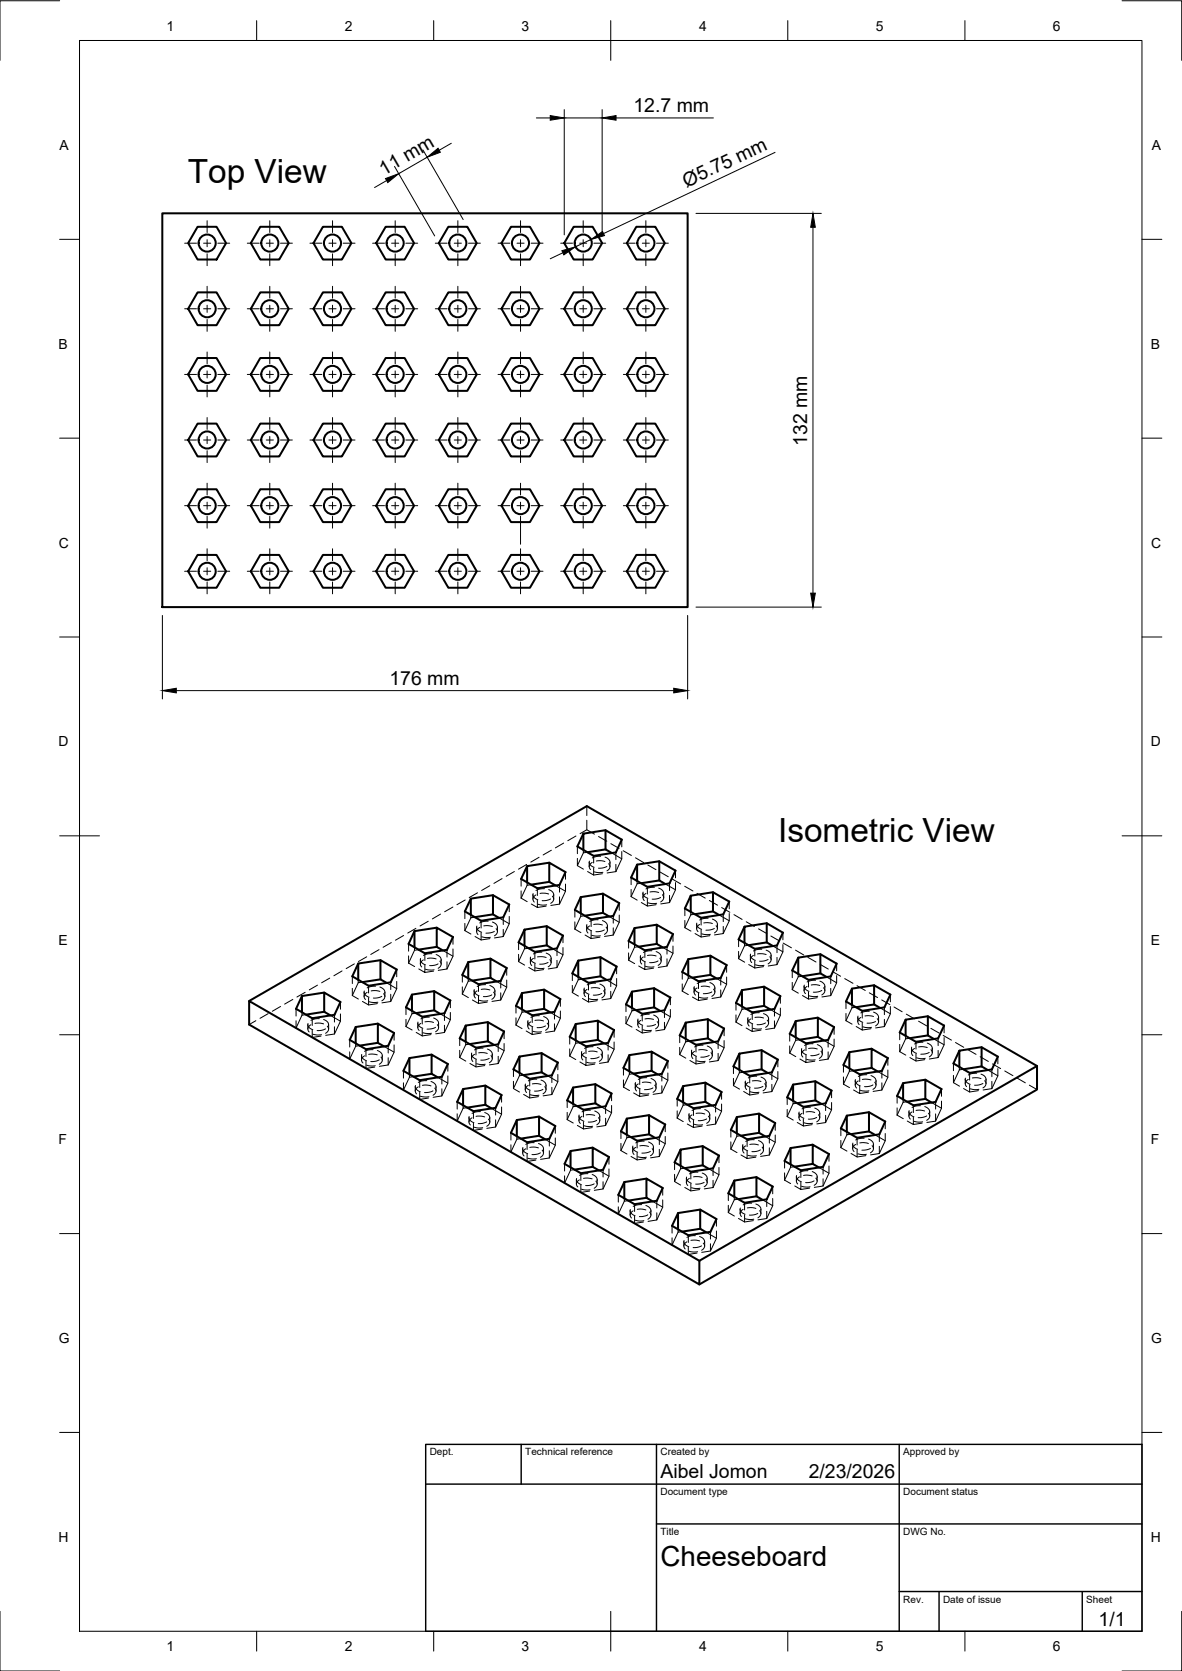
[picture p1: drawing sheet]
<svg xmlns="http://www.w3.org/2000/svg" width="297mm" height="420mm" viewBox="0 0 297 420" stroke-linecap="round" stroke-linejoin="round" font-family="sans-serif">
<defs><g id="words">
<g font-size="8.4">
<text x="47.2" y="46">Top View</text>
<text x="195.5" y="211.6">Isometric View</text>
</g>
<text font-size="7" x="166" y="393.7">Cheeseboard</text>
<g font-size="4.9">
<text x="159.2" y="28.2">12.7 mm</text>
<text x="96.5" y="44.2" transform="rotate(-30 96.5 44.2)">11 mm</text>
<text x="172.5" y="47.2" transform="rotate(-25 172.5 47.2)">Ø5.75 mm</text>
<text x="202.8" y="112.1" transform="rotate(-90 202.8 112.1)">132 mm</text>
<text x="97.9" y="172.2">176 mm</text>
<text x="166" y="371.7">Aibel Jomon</text>
<text x="203.2" y="371.7">2/23/2026</text>
<text x="276.1" y="408.8">1/1</text>
</g>
<g font-size="3.5">
<text x="41.9" y="7.7">1</text>
<text x="86.6" y="7.7">2</text>
<text x="131.1" y="7.7">3</text>
<text x="175.7" y="7.7">4</text>
<text x="220.1" y="7.7">5</text>
<text x="264.6" y="7.7">6</text>
<text x="15" y="37.7">A</text>
<text x="289.5" y="37.7">A</text>
<text x="14.7" y="87.7">B</text>
<text x="289.2" y="87.7">B</text>
<text x="14.8" y="137.7">C</text>
<text x="289.3" y="137.7">C</text>
<text x="14.7" y="187.7">D</text>
<text x="289.2" y="187.7">D</text>
<text x="14.7" y="237.7">E</text>
<text x="289.2" y="237.7">E</text>
<text x="14.7" y="287.7">F</text>
<text x="289.2" y="287.7">F</text>
<text x="14.8" y="337.7">G</text>
<text x="289.3" y="337.7">G</text>
<text x="14.7" y="387.7">H</text>
<text x="289.2" y="387.7">H</text>
<text x="41.9" y="415.2">1</text>
<text x="86.6" y="415.2">2</text>
<text x="131.1" y="415.2">3</text>
<text x="175.7" y="415.2">4</text>
<text x="220.1" y="415.2">5</text>
<text x="264.6" y="415.2">6</text>
</g>
<g font-size="2.5">
<text x="108" y="366">Dept.</text>
<text x="132" y="366">Technical reference</text>
<text x="166" y="366">Created by</text>
<text x="227" y="366">Approved by</text>
<text x="166" y="376">Document type</text>
<text x="227" y="376">Document status</text>
<text x="166" y="386">Title</text>
<text x="227" y="386">DWG No.</text>
<text x="227" y="403">Rev.</text>
<text x="237" y="403">Date of issue</text>
<text x="273" y="403">Sheet</text>
</g>
</g></defs>
<!-- layer: Hidden -->
<g fill="none" stroke="#000" stroke-width=".25">
<path d="M129.3 219.1l-2.1 1.2M132.4 217.4l-2.1 1.1M135.5 215.6l-2.1 1.2M138.6 213.8l-2.1 1.2M141.6 212l-2 1.2M142.1 219.3v1.8M144.7 210.2l-2 1.2M145.1 212.8v1.9M145.1 217.7l1.5 .8M146.6 213.7v.7l1-.1M146.6 214.4l-1.5 3.3v-1.9M147.5 206.2v2.4l1.9 1.1"/>
<path d="M147.5 202.7v2.4M147.5 208.6l-1.7 1M148.1 216.8v1.1M148.1 216.5a1.4 1.4 0 0 0 1.2 1.6M148.8 216.9a1.09 1.09 0 0 0-.4 1.8M149.2 218.2v1.8l-1.5-.9M149.2 215.2v1.8M149.4 219.2l1 .2 1.1-.1M149.9 216.5l1.3-.1 .8 .2M150.4 210.3l2.1 1.2M151 215.3h-.9l-1.3 .4M151.4 219.7l-2.2 .3"/>
<path d="M152 215.5a1.38 1.38 0 0 1 1.2 1.6M152.5 217.9l-1 .3-1.1 .1M153 217.2a1.06 1.06 0 0 1-.5 1.8M153.3 216.8v1.1M153.5 212.1l2.1 1.2M153.8 214.5l2.5 1.4M154.8 214.3v1.9M154.8 217.3v1.9M154.8 219.2l-2.2 .3M156.3 214.1v1.8l-1.5 3.3M156.3 211.1v1.8M156.6 213.9l2.1 1.2"/>
<path d="M159.7 215.7l2.1 1.2M162.8 217.5l2 1.2M165.9 219.3l2 1.2M169.8 218.9v1.8M95.2 238.8l-2 1.2M98.3 237l-2 1.2M101.4 235.2l-2 1.2M102.7 237.3v1.9M104.2 238.2v.8l1-.2M104.2 239l-1.5 3.2M104.5 233.4l-2 1.2M106.8 239.7v1.8"/>
<path d="M107.6 231.6l-2 1.2M108.5 239.8l-1.3 .1-.8 .3M110.7 229.8l-2.1 1.3M111.3 239l2.5 1.4M112.3 238.8v1.8M113.8 228.1l-2.1 1.2M113.8 238.6v1.8l-1.5 3.2M113.8 235.6v1.8M116.8 234l1.5 .9M116.8 229.2v1.8M116.8 232.2v1.8M116.9 226.3l-2.1 1.2"/>
<path d="M118.3 230v.8l1-.2M118.3 230.8l-1.5 3.2M119.8 233.1v1.2M119.8 232.9a1.38 1.38 0 0 0 1.2 1.5M120 224.5l-2.1 1.2M120.5 233.2a1.07 1.07 0 0 0-.4 1.8M120.9 234.5v1.8l-1.5-.8M120.9 231.5v1.8M121.1 235.5l1 .3 1.1-.1M121.6 232.8l.8-.1 1.3 .3M122.7 231.6l-1.4 .2-.8 .3M123.1 222.7l-2.1 1.2"/>
<path d="M123.1 236l-2.2 .3M123.7 231.8a1.4 1.4 0 0 1 1.3 1.6M124.2 234.2l-.9 .3-1.2 .1M124.7 233.5a1.06 1.06 0 0 1-.5 1.8M125 233.1v1.2M125.5 230.8l2.5 1.5M126.2 220.9l-2.1 1.2M126.5 233.7v1.8l-2.2 .3M126.5 230.7v1.8M128 230.4v1.9l-1.5 3.2M128 227.4v1.9M130.3 237v1.8"/>
<path d="M130.3 240v1.8M131 225.8l1.5 .9M131 221v1.8M131 224v1.8M131.8 237.8v.8l1-.2M131.8 238.6l-1.5 3.2M132.5 221.9v.7l1-.2M132.5 222.6l-1.5 3.2M133.9 225v1.1M134 224.7a1.4 1.4 0 0 0 1.2 1.6M134.4 239.3v1.8M134.7 225a1.09 1.09 0 0 0-.4 1.8"/>
<path d="M135 226.4v1.8l-1.5-.9M135 223.4v1.8M135.2 227.4l1 .2 1.2-.1M135.7 224.6h1.4l.8 .2M136.2 239.4l-1.4 .1-.8 .4M136.8 223.5l-1.3 .1-.8 .3M137.2 239.6a1.33 1.33 0 0 1 1.3 1.6M137.2 227.8l-2.2 .4M137.9 223.7a1.37 1.37 0 0 1 1.2 1.5M138.4 226l-1 .4-1.2 .1M138.8 225.3a1.06 1.06 0 0 1-.4 1.8M139 238.6l2.5 1.5"/>
<path d="M139.1 225v1.1M139.6 222.7l2.5 1.4M140 238.5v1.8M140.6 225.5v1.8l-2.2 .4M140.6 222.5v1.8M141.5 238.3v1.8l-1.5 3.2M141.5 235.2v1.8M142.1 222.3v1.8l-1.5 3.2M144.5 233.6l1.5 .9M144.5 228.8v1.8M144.5 231.8v1.8M145.9 229.7v.7l1.1-.1"/>
<path d="M145.9 230.4l-1.4 3.2M147.4 232.8v1.1M147.5 232.5a1.36 1.36 0 0 0 1.2 1.5M148.2 232.8a1.07 1.07 0 0 0-.4 1.8M148.5 234.2v1.8l-1.5-.9M148.5 231.2v1.8M148.7 235.2l1.1 .2 1.1-.1M149.2 232.5l1.4-.1 .8 .2M150.3 231.3h-.9l-1.2 .4M150.7 235.6l-2.2 .4M151.4 231.5a1.33 1.33 0 0 1 1.2 1.5M151.9 233.8l-1 .4-1.1 .1"/>
<path d="M152.3 233.2a1.06 1.06 0 0 1-.4 1.8M152.7 232.8v1.1M153.1 230.4l2.5 1.5M154.1 233.3v1.8l-2.2 .4M154.1 230.3v1.8M155.6 230.1v1.8l-1.5 3.2M155.6 227.1v1.8M158 236.6v1.8M158 239.6v1.8M158.6 225.4l1.5 .9M158.6 220.6v1.8M158.6 223.6v1.8"/>
<path d="M159.4 237.4v.8l1.1-.2M159.4 238.2l-1.4 3.2M160.1 221.5v.7l1-.1M160.1 222.2l-1.5 3.2M161.6 224.6v1.1M161.6 224.3a1.39 1.39 0 0 0 1.2 1.6M162.1 239v1.8M162.3 224.6a1.09 1.09 0 0 0-.4 1.8M162.7 226v1.8l-1.5-.9M162.7 223v1.8M162.8 227l1.1 .2 1.1-.1M163.3 224.3l1.4-.1 .8 .2"/>
<path d="M163.8 239.1l-1.3 .1-.8 .3M164.5 223.1l-1.4 .1-.8 .3M164.9 239.3a1.33 1.33 0 0 1 1.2 1.5M164.9 227.5l-2.2 .3M165.5 223.3a1.37 1.37 0 0 1 1.3 1.6M166 225.7l-1 .3-1.1 .1M166.5 225a1.06 1.06 0 0 1-.5 1.8M166.6 238.3l2.5 1.4M166.8 224.6v1.1M167.2 222.3l2.6 1.4M167.6 238.1v1.8M168.3 225.1v1.8l-2.2 .4"/>
<path d="M168.3 222.1v1.8M169 221l2 1.3M169.1 237.9v1.8l-1.5 3.2M169.1 234.9v1.8M169.8 221.9v1.8l-1.5 3.2M172.1 222.8l2 1.2M172.1 233.3l1.5 .8M172.1 228.4v1.9M172.1 231.4v1.9M173.6 229.3v.7l1-.1M173.6 230l-1.5 3.3M175.1 232.4v1.1"/>
<path d="M175.1 232.1a1.42 1.42 0 0 0 1.2 1.6M175.2 224.6l2 1.2M175.8 232.5a1.05 1.05 0 0 0-.4 1.7M176.2 233.8v1.8l-1.5-.9M176.2 230.8v1.8M176.3 234.8l1.1 .2 1.1-.1M176.8 232.1l.9-.1 1.3 .2M177.9 230.9l-1.3 .1-.8 .3M178.3 226.4l2 1.2M178.4 235.3l-2.2 .3M179 231.1a1.33 1.33 0 0 1 1.2 1.6M179.5 233.4l-1 .4-1.1 .1"/>
<path d="M180 232.8a1.09 1.09 0 0 1-.5 1.8M180.3 232.4v1.1M180.7 230.1l2.6 1.4M181.4 228.2l2 1.2M181.8 232.9v1.8l-2.2 .4M181.8 229.9v1.8M183.3 229.7v1.8l-1.5 3.2M183.3 226.7v1.8M184.4 230l2.1 1.2M185.6 236.2v1.8M185.6 239.2v1.8M187.1 237.1v.7l1-.1"/>
<path d="M187.1 237.8l-1.5 3.2M187.5 231.8l2.1 1.2M188.6 239.9a1.39 1.39 0 0 0 1.2 1.6M189.7 238.6v1.8M190.4 239.9l1.3-.1 .8 .2M190.6 233.6l2.1 1.1M191.5 238.7l-1.4 .1-.8 .3M192.5 238.9a1.33 1.33 0 0 1 1.2 1.6M193.7 235.4l2.1 1.1M194.2 237.9l2.5 1.4M195.3 237.7v1.8M196.7 237.5v1.8l-1.4 3.2"/>
<path d="M196.7 234.5v1.8M196.8 237.1l2.1 1.2M199.9 238.9l2.1 1.2M64.3 256.6l-1.7 1M67.4 254.9l-2.1 1.2M70.5 253.1l-2.1 1.2M73.6 251.3l-2.1 1.2M74.4 253.7v1.8M75.9 254.5v.8l1-.2M75.9 255.3l-1.5 3.2v-1.8M76.7 249.5l-2.1 1.2M77.4 257.6v1.1"/>
<path d="M77.4 257.3a1.39 1.39 0 0 0 1.2 1.6M78.1 257.7a1.07 1.07 0 0 0-.4 1.8M78.5 256v1.9M78.5 259v1.9l2.2-.4M79.1 257.3h1.4l.8 .2M79.8 247.7l-2.1 1.2M80.2 256.1l-.9 .1-1.2 .4M81.3 256.3a1.33 1.33 0 0 1 1.2 1.6M81.8 258.7l-1 .4h-1.1M82.3 258a1.08 1.08 0 0 1-.5 1.8M82.6 257.6v1.1M82.9 245.9l-2.1 1.2"/>
<path d="M83 255.3l2.6 1.5M84.1 258.2v1.8l-2.2 .3M84.1 255.2v1.8M85.6 255v1.8l-1.5 3.2M85.6 251.9v1.9M86 244.1l-2.1 1.2M88.5 250.3l1.6 .9M88.5 245.5v1.8M88.5 248.5v1.8M89 242.4l-2 1.1M90 246.4v.7l1-.1M90 247.1l-1.5 3.2"/>
<path d="M91.5 249.5v1.1M91.5 249.2a1.39 1.39 0 0 0 1.3 1.5M92.2 240.6l-2.1 1.2M92.3 249.5a1.07 1.07 0 0 0-.5 1.8M92.6 250.9v1.8l-1.5-.9M92.6 247.9v1.8M92.8 251.9l1 .2 1.2-.1M93.3 249.2l1.3-.1 .9 .2M94.4 248l-1.4 .1-.7 .3M94.8 252.3l-2.2 .4M95.5 248.2a1.33 1.33 0 0 1 1.2 1.5M95.9 250.5l-.9 .4-1.2 .1"/>
<path d="M96.4 249.9a1.08 1.08 0 0 1-.5 1.8M96.7 249.5v1.1M97.2 247.1l2.5 1.5M98.2 250v1.8l-2.2 .4M98.2 247v1.8M99 259.7v1.9M99.7 246.8v1.8l-1.5 3.2M99.7 243.8v1.8M102 258.1l1.6 .9M102 253.3v1.8M102 256.3v1.8M102.7 242.2l1.5 .8"/>
<path d="M102.7 240.3v1.9M103.5 254.2v.7l1-.2M103.5 254.9l-1.5 3.2M105 257.3v1.1M105.1 257a1.42 1.42 0 0 0 1.2 1.6M105.6 241.3v1.1M105.7 241a1.43 1.43 0 0 0 1.2 1.6M105.7 257.3a1.05 1.05 0 0 0-.4 1.8M106.1 258.7v1.8l-1.5-.9M106.1 255.7v1.8M106.3 259.7l1 .2 1.1-.1M106.4 241.4a1.05 1.05 0 0 0-.4 1.7"/>
<path d="M106.8 242.7v1.8l-1.6-.9M106.8 256.9h.9l1.2 .2M106.9 243.7l1 .2 1.2-.1M107.4 241l.9-.1 1.3 .2M107.9 255.8l-1.4 .1-.7 .3M109 256a1.33 1.33 0 0 1 1.2 1.5M109 244.2l-2.2 .3M109.5 258.3l-1 .4-1.2 .1M109.6 240a1.33 1.33 0 0 1 1.2 1.6M109.9 257.6a1.08 1.08 0 0 1-.4 1.8M110.1 242.4l-1 .3-1.1 .1M110.2 257.3v1.1"/>
<path d="M110.5 241.7a1.06 1.06 0 0 1-.4 1.8M110.7 255l2.5 1.4M110.9 241.3v1.1M111.7 257.8v1.8l-2.2 .3M111.7 254.8v1.8M112.3 241.8v1.8l-2.2 .4M113.2 254.6v1.8l-1.5 3.2M113.2 251.6v1.8M116.2 250l1.5 .8M116.2 245.1v1.9M116.2 248.1v1.9M117.7 246v.7l1-.1"/>
<path d="M117.7 246.7l-1.5 3.3M119.1 249.1v1.1M119.2 248.8a1.39 1.39 0 0 0 1.2 1.6M119.9 249.2a1.07 1.07 0 0 0-.4 1.8M120.2 250.5v1.8l-1.5-.9M120.2 247.5v1.8M120.4 251.5l1.1 .2 1.1-.1M120.9 248.8l.9-.1 1.3 .2M122 247.6l-1.3 .1-.8 .3M122.4 252l-2.2 .3M123.1 247.8a1.36 1.36 0 0 1 1.2 1.6M123.6 250.1l-1 .4-1.1 .1"/>
<path d="M124 249.5a1.08 1.08 0 0 1-.4 1.8M124.4 249.1v1.1M124.8 246.8l2.5 1.4M125.8 249.6v1.9l-2.2 .3M125.8 246.6v1.8M126.7 259.4v1.8M127.3 246.4v1.8l-1.5 3.3M127.3 243.4v1.8M129.7 257.7l1.5 .9M129.7 252.9v1.8M129.7 255.9v1.8M130.3 241.8l1.5 .9"/>
<path d="M131.2 253.8v.7l1-.1M131.2 254.5l-1.5 3.2M132.6 256.9v1.1M132.7 256.6a1.39 1.39 0 0 0 1.2 1.6M133.3 240.9v1.1M133.3 240.6a1.39 1.39 0 0 0 1.2 1.6M133.4 256.9a1.07 1.07 0 0 0-.4 1.8M133.8 258.3v1.8l-1.6-.9M133.8 255.3v1.8M133.9 259.3l1.1 .2 1.1-.1M134 241a1.07 1.07 0 0 0-.4 1.8M134.4 242.3v1.8l-1.5-.8"/>
<path d="M134.4 256.6l1.4-.1 .8 .2M134.6 243.3l1 .2h1.1M135.1 240.6h1.3l.8 .1M135.5 255.4l-1.3 .1-.8 .3M136 259.8l-2.2 .3M136.6 255.6a1.37 1.37 0 0 1 1.2 1.6M136.6 243.8l-2.2 .3M137.1 258l-1 .3-1.1 .1M137.5 257.3a1.06 1.06 0 0 1-.4 1.8M137.7 242l-.9 .4h-1.2M137.9 256.9v1.1M138.2 241.3a1.08 1.08 0 0 1-.4 1.8"/>
<path d="M138.3 254.6l2.5 1.4M138.5 240.9v1.1M139.3 257.4v1.8l-2.2 .4M139.3 254.4v1.8M140 241.5v1.8l-2.2 .3M140.8 254.2v1.8l-1.5 3.2M140.8 251.2v1.8M143.8 249.6l1.6 .9M143.8 244.8v1.8M143.8 247.8v1.8M145.3 245.6v.8l1-.2M145.3 246.4l-1.5 3.2"/>
<path d="M146.8 248.7v1.1M146.8 248.4a1.39 1.39 0 0 0 1.2 1.6M147.5 248.8a1.07 1.07 0 0 0-.4 1.8M147.9 250.1v1.8l-1.5-.8M147.9 247.1v1.8M148.1 251.1l1 .2h1.1M148.6 248.4l1.3-.1 .8 .2M149.7 247.2h-.9l-1.2 .5M150.1 251.6l-2.2 .3M150.7 247.4a1.33 1.33 0 0 1 1.3 1.6M151.2 249.8l-.9 .3-1.2 .1M151.7 249.1a1.08 1.08 0 0 1-.5 1.8"/>
<path d="M152 248.7v1.1M152.5 246.4l2.5 1.5M153.5 249.3v1.8l-2.2 .3M153.5 246.3v1.8M154.3 259v1.8M155 246v1.9l-1.5 3.2M155 243v1.9M157.3 257.4l1.5 .9M157.3 252.6v1.8M157.3 255.6v1.8M158 241.4l1.5 .9M158.8 253.4v.8l1-.2"/>
<path d="M158.8 254.2l-1.5 3.2M160.3 256.5v1.1M160.3 256.2a1.43 1.43 0 0 0 1.2 1.6M160.9 240.6v1.1M161 240.3a1.43 1.43 0 0 0 1.2 1.6M161 256.6a1.07 1.07 0 0 0-.4 1.8M161.4 257.9v1.8l-1.5-.9M161.4 254.9v1.8M161.6 258.9l1 .2h1.1M161.7 240.6a1.05 1.05 0 0 0-.4 1.8M162.1 242v1.8l-1.6-.9M162.1 256.2l.9-.1 1.2 .2"/>
<path d="M162.2 243l1 .2 1.2-.1M162.7 240.2h.9l1.3 .2M163.2 255l-1.4 .1-.8 .3M163.6 259.4l-2.2 .3M164.2 243.4l-2.1 .4M164.3 255.2a1.38 1.38 0 0 1 1.2 1.6M164.7 257.6l-.9 .3-1.2 .1M165.2 256.9a1.06 1.06 0 0 1-.5 1.8M165.4 241.6l-1 .4h-1.1M165.5 256.5v1.1M165.8 240.9a1.08 1.08 0 0 1-.4 1.8M166 254.2l2.5 1.5"/>
<path d="M166.2 240.6v1.1M167 257v1.9l-2.2 .3M167 254v1.9M167.6 241.1v1.8l-2.2 .3M168.5 253.8v1.9l-1.5 3.2M168.5 250.8v1.8M171.4 249.2l1.6 .9M171.4 244.4v1.8M171.4 247.4v1.8M173 245.3v.7l1-.2M173 246l-1.6 3.2M174.4 248.3v1.2"/>
<path d="M174.5 248.1a1.42 1.42 0 0 0 1.2 1.5M175.2 248.4a1.07 1.07 0 0 0-.4 1.8M175.5 249.7v1.9l-1.5-.9M175.5 246.7v1.9M175.7 250.8l1 .2 1.2-.1M176.2 248l.9-.1 1.3 .3M177.3 246.8l-1.3 .2-.8 .3M177.7 251.2l-2.2 .4M178.4 247.1a1.4 1.4 0 0 1 1.2 1.5M178.9 249.4l-1 .4-1.2 .1M179.3 248.7a1.06 1.06 0 0 1-.4 1.8M179.6 248.3v1.2"/>
<path d="M180.1 246l2.5 1.5M181.1 248.9v1.8l-2.2 .4M181.1 245.9v1.8M182 258.6v1.8M182.6 245.7v1.8l-1.5 3.2M182.6 242.7v1.8M185 257l1.5 .9M185 252.2v1.8M185 255.2v1.8M185.6 241l1.5 .9M186.5 253v.8l1-.2M186.5 253.8l-1.5 3.2"/>
<path d="M187.9 256.1v1.2M188 255.9a1.4 1.4 0 0 0 1.2 1.5M188.6 240.2v1.1M188.7 256.2a1.09 1.09 0 0 0-.4 1.8M189 257.6v1.8l-1.5-.9M189 254.6v1.7M189.2 258.6l1 .2 1.2-.1M189.3 240.2a1.07 1.07 0 0 0-.4 1.8M189.7 241.6v1.8l-1.5-.9M189.7 255.8h1.4l.8 .2M189.8 242.6l1.1 .2 1.1-.1M190.8 254.6l-1.3 .2-.8 .3"/>
<path d="M191.2 259l-2.2 .4M191.9 254.9a1.37 1.37 0 0 1 1.2 1.5M191.9 243.1l-2.2 .3M192.4 257.2l-1 .4h-1.2M192.8 256.5a1.06 1.06 0 0 1-.4 1.8M193 241.3l-1 .3-1.1 .1M193.1 256.1v1.2M193.5 240.6a1.08 1.08 0 0 1-.5 1.8M193.6 253.8l2.5 1.5M193.8 240.2v1.1M194.6 256.7v1.8l-2.2 .3M194.6 253.7v1.8"/>
<path d="M195.3 240.7v1.8l-2.2 .4M196.1 253.5v1.8l-1.5 3.2M196.1 250.5v1.8M198.5 260v1.8M199.1 248.8l1.5 .9M199.1 244v1.8M199.1 247v1.8M200.6 244.9v.7l1-.1M200.6 245.6l-1.5 3.2M202.1 248v1.1M202.1 247.7a1.4 1.4 0 0 0 1.2 1.6M202.8 248a1.07 1.07 0 0 0-.4 1.8"/>
<path d="M203 240.7l2.1 1.2M203.2 249.4v1.8l-1.5-.9M203.2 246.4v1.8M203.3 250.4l1.1 .2 1.1-.1M203.9 247.7l1.3-.1 .8 .2M205 246.5h-1l-1.2 .4M205.4 250.9l-2.2 .3M206 246.7a1.38 1.38 0 0 1 1.2 1.6M206.1 242.5l2.1 1.2M206.5 249l-1 .4-1.1 .1M206.9 248.4a1.06 1.06 0 0 1-.4 1.8M207.3 248v1.1"/>
<path d="M207.8 245.7l2.4 1.4M208.8 248.5v1.8l-2.2 .4M208.8 245.5v1.8M209.2 244.3l2 1.2M209.6 258.3v1.8M210.2 245.3v1.8l-1.4 3.2M210.2 242.3v1.8M212.3 246.1l2.1 1.1M212.6 256.6l1.5 .9M212.6 251.8v1.8M212.6 254.8v1.8M214.1 252.7v.7l1-.1"/>
<path d="M214.1 253.4l-1.5 3.2M215.4 247.8l2 1.2M215.6 255.8v1.1M215.6 255.5a1.43 1.43 0 0 0 1.2 1.6M216.3 255.8a1.07 1.07 0 0 0-.4 1.8M216.7 257.2v1.8l-1.5-.9M216.7 254.2v1.8M216.8 258.2l1.1 .2 1.1-.1M217.4 255.5l.8-.1 1.3 .2M218.5 254.3l-1.4 .1-.8 .3M218.5 249.6l2 1.2M218.9 258.7l-2.2 .3"/>
<path d="M219.5 254.5a1.37 1.37 0 0 1 1.2 1.6M220 256.8l-1 .4-1.1 .1M220.5 256.2a1.06 1.06 0 0 1-.5 1.8M220.8 255.8v1.1M221.3 253.5l2.5 1.4M221.6 251.4l2 1.2M222.2 256.3v1.8l-2.2 .4M222.2 253.3v1.8M223.8 253.1v1.8l-1.6 3.2M223.8 250.1v1.8M224.7 253.2l2 1.2M226.1 259.6v1.8"/>
<path d="M227.8 255l2 1.2M230.8 256.8l2.1 1.2M233.9 258.6l2.1 1.2M237.3 257.9v1.8M78.6 260l1.1 .2h1.1M87.9 261.5v1.8M89.4 262.3v.8l1-.2M89.4 263.1l-1.5 3.2v-1.8M90.8 265.4v1.1M90.9 265.1a1.43 1.43 0 0 0 1.2 1.6M91.6 265.5a1.07 1.07 0 0 0-.4 1.8M92 263.8v1.8"/>
<path d="M92 266.8v1.8l2.2-.3M92.1 267.8l1.1 .2h1.1M92.6 265.1l.9-.1 1.3 .2M93.7 263.9l-1.3 .2-.8 .3M94.8 264.1a1.38 1.38 0 0 1 1.2 1.6M95.3 266.5l-1 .3-1.1 .1M95.7 265.8a1.06 1.06 0 0 1-.4 1.8M96.1 265.4v1.1M96.5 263.1l2.5 1.5M97.6 266v1.8l-2.2 .3M97.6 263v1.8M99 262.7v1.9l-1.4 3.2"/>
<path d="M101.4 269.3v1.8M102.9 270.1v.8l1-.2M102.9 270.9l-1.5 3.2v-1.8M104.4 273.2v1.1M104.4 272.9a1.43 1.43 0 0 0 1.2 1.6M105.1 273.3a1.07 1.07 0 0 0-.4 1.8M105.5 271.6v1.8M105.5 274.6v1.8l2.2-.3M105.6 275.6l1.1 .2h1.1M106.2 272.9l.8-.1 1.3 .3M107.3 271.7l-1.4 .1-.8 .4M108.3 271.9a1.37 1.37 0 0 1 1.2 1.6"/>
<path d="M108.3 260.1l-2.2 .4M108.8 274.3l-1 .3-1.1 .1M109.2 273.6a1.06 1.06 0 0 1-.4 1.8M109.6 273.2v1.1M110 270.9l2.5 1.5M111 273.8v1.8l-2.2 .3M111 270.7v1.9M112.5 270.5v1.9l-1.5 3.2M112.5 267.5v1.8M114.9 277.1v1.8M115.5 265.9l1.6 .9M115.5 261.1v1.8"/>
<path d="M115.5 264.1v1.8M116.4 277.9v.8l1-.2M116.4 278.7l-1.5 3.2v-1.8M117 262v.7l1-.2M117 262.7l-1.5 3.2M118.5 265v1.2M118.6 264.8a1.4 1.4 0 0 0 1.1 1.5M119 279.4v1.8M119.3 265.1a1.09 1.09 0 0 0-.5 1.8M119.6 266.4v1.9l-1.5-.9M119.6 263.4v1.9M119.8 267.5l1 .2 1.1-.1"/>
<path d="M120.3 264.7h1.3l.8 .2M120.7 279.5l-1.3 .1-.8 .4M121.4 263.5l-1.4 .2-.7 .3M121.8 279.7a1.33 1.33 0 0 1 1.2 1.6M121.8 267.9l-2.2 .4M122.5 263.8a1.37 1.37 0 0 1 1.2 1.5M122.9 266.1l-.9 .4-1.2 .1M123.4 265.4a1.06 1.06 0 0 1-.4 1.8M123.5 278.7l2.5 1.5M123.7 265v1.2M124.2 262.7l2.5 1.5M124.5 278.6v1.8"/>
<path d="M125.2 265.6v1.8l-2.2 .4M125.2 262.6v1.8M126 278.3v1.9l-1.5 3.2M126 275.3v1.8M126.7 262.4v1.8l-1.5 3.2M129 273.7l1.6 .9M129 268.9v1.8M129 271.9v1.8M130.5 269.7v.8l1-.2M130.5 270.5l-1.5 3.2M132 272.8v1.2M132.1 272.6a1.36 1.36 0 0 0 1.1 1.5"/>
<path d="M132.8 272.9a1.09 1.09 0 0 0-.5 1.8M133.1 274.3v1.8l-1.5-.9M133.1 271.3v1.8M133.3 275.3l1 .2 1.1-.1M133.8 272.5h1.3l.9 .2M134.9 271.4h-.9l-1.2 .4M135.3 275.7l-2.2 .4M136 271.6a1.37 1.37 0 0 1 1.2 1.5M136.4 273.9l-.9 .4h-1.2M136.9 273.2a1.06 1.06 0 0 1-.4 1.8M137.2 272.8v1.2M137.7 270.5l2.5 1.5"/>
<path d="M138.7 273.4v1.8l-2.2 .3M138.7 270.4v1.8M140.2 270.2v1.8l-1.5 3.2M140.2 267.2v1.8M142.5 276.7v1.8M142.5 279.7v1.8M143.2 265.5l1.5 .9M143.2 260.7v1.8M143.2 263.7v1.8M144 277.5v.8l1-.2M144 278.3l-1.5 3.2M144.7 261.6v.7l1-.1"/>
<path d="M144.7 262.3l-1.5 3.2M146.1 264.7v1.1M146.2 264.4a1.4 1.4 0 0 0 1.2 1.6M146.6 279v1.9M146.9 264.7a1.09 1.09 0 0 0-.4 1.8M147.3 266.1v1.8l-1.6-.9M147.3 263.1v1.8M147.4 267.1l1.1 .2 1.1-.1M147.9 264.4l1.4-.1 .8 .2M148.4 279.1l-1.4 .2-.7 .3M149 263.2h-.9l-1.2 .4M149.5 279.4a1.33 1.33 0 0 1 1.2 1.5"/>
<path d="M149.5 267.6l-2.2 .3M150.1 263.4a1.37 1.37 0 0 1 1.2 1.6M150.6 265.7l-1 .4-1.1 .1M151 265.1a1.06 1.06 0 0 1-.4 1.8M151.2 278.3l2.5 1.5M151.4 264.7v1.1M151.8 262.4l2.5 1.4M152.2 278.2v1.8M152.8 265.2v1.8l-2.2 .4M152.8 262.2v1.8M153.7 278v1.8l-1.5 3.2M153.7 275v1.8"/>
<path d="M154.3 262v1.8l-1.5 3.2M156.7 273.3l1.5 .9M156.7 268.5v1.8M156.7 271.5v1.8M158.2 269.4v.7l1-.1M158.2 270.1l-1.5 3.2M159.6 272.5v1.1M159.7 272.2a1.38 1.38 0 0 0 1.2 1.6M160.4 272.5a1.05 1.05 0 0 0-.4 1.8M160.8 273.9v1.8l-1.6-.9M160.8 270.9v1.8M160.9 274.9l1.1 .2 1.1-.1"/>
<path d="M161.4 272.2l.9-.1 1.3 .2M162.5 271l-1.3 .1-.8 .3M163 275.4l-2.2 .3M163.6 271.2a1.33 1.33 0 0 1 1.2 1.6M164.1 273.5l-1 .4-1.1 .1M164.5 272.9a1.06 1.06 0 0 1-.4 1.8M164.9 272.5v1.1M165.3 270.2l2.5 1.4M166.3 273v1.8l-2.2 .4M166.3 270v1.8M167.8 269.8v1.8l-1.5 3.2M167.8 266.8v1.8"/>
<path d="M170.2 276.3v1.8M170.2 279.3v1.8M170.8 265.2l1.5 .9M170.8 260.4v1.8M170.8 263.4v1.8M171.7 277.2v.7l1-.2M171.7 277.9l-1.5 3.2M172.3 261.2v.8l1-.2M172.3 262l-1.5 3.2M173.2 280a1.39 1.39 0 0 0 1.2 1.6M173.8 264.3v1.1M173.8 264a1.36 1.36 0 0 0 1.2 1.6"/>
<path d="M174.3 278.7v1.8M174.5 264.4a1.09 1.09 0 0 0-.4 1.8M174.9 265.7v1.8l-1.5-.8M174.9 262.7v1.8M174.9 280l1.4-.1 .8 .2M175 266.7l1.1 .2 1.1-.1M175.6 264l.8-.1 1.3 .2M176 278.8l-1.3 .1-.8 .3M176.7 262.8l-1.4 .1-.8 .3M177.1 279a1.33 1.33 0 0 1 1.2 1.5M177.1 267.2l-2.2 .3M177.7 263a1.4 1.4 0 0 1 1.3 1.6"/>
<path d="M178.2 265.4l-1 .3-1.1 .1M178.7 264.7a1.06 1.06 0 0 1-.5 1.8M178.8 278l2.5 1.4M179 264.3v1.1M179.5 262l2.5 1.4M179.8 277.8v1.8M180.5 264.9v1.8l-2.2 .3M180.5 261.9v1.8M181.3 277.6v1.8l-1.5 3.2M181.3 274.6v1.8M182 261.6v1.8l-1.5 3.3M184.3 273l1.5 .9"/>
<path d="M184.3 268.1v1.9M184.3 271.1v1.9M185.8 269v.7l1-.1M185.8 269.7l-1.5 3.3M187.3 272.1v1.1M187.3 271.8a1.39 1.39 0 0 0 1.2 1.6M188 272.2a1.07 1.07 0 0 0-.4 1.8M188.4 273.5v1.8l-1.5-.9M188.4 270.5v1.8M188.6 274.5l1 .2 1.1-.1M189.1 271.8l1.3-.1 .8 .2M190.2 270.6l-1.4 .1-.8 .3"/>
<path d="M190.6 275l-2.2 .3M191.2 270.8a1.33 1.33 0 0 1 1.2 1.6M191.7 273.2l-.9 .3-1.2 .1M192.2 272.5a1.08 1.08 0 0 1-.5 1.8M192.5 272.1v1.1M193 269.8l2.5 1.5M194 272.6v1.9l-2.2 .3M194 269.6v1.9M195.5 269.4v1.9l-1.5 3.2M195.5 266.4v1.8M197.8 275.9v1.8M197.8 279v1.8"/>
<path d="M198.5 264.8l1.5 .9M198.5 263v1.8M199.3 276.8v.7l1-.1M199.3 277.5l-1.5 3.3M200 260.8v.8l1-.2M200 261.6l-1.5 3.2M200.8 279.9v1.1M200.8 279.6a1.39 1.39 0 0 0 1.2 1.6M201.4 263.9v1.1M201.5 263.7a1.36 1.36 0 0 0 1.2 1.5M201.5 280a1.07 1.07 0 0 0-.4 1.7M201.9 278.3v1.8"/>
<path d="M202.2 264a1.07 1.07 0 0 0-.4 1.8M202.5 265.3v1.9l-1.5-.9M202.5 262.3v1.9M202.6 279.6l1.3-.1 .8 .2M202.7 266.3l1.1 .3 1.1-.1M203.2 263.6h1.4l.8 .2M203.7 278.4l-1.4 .1-.8 .3M204.3 262.4l-.9 .1-1.2 .4M204.7 278.6a1.33 1.33 0 0 1 1.3 1.6M204.7 266.8l-2.2 .4M205.4 262.7a1.37 1.37 0 0 1 1.2 1.5M205.9 265l-1 .4h-1.1"/>
<path d="M206 279.9v1.1M206.3 264.3a1.06 1.06 0 0 1-.4 1.8M206.5 277.6l2.5 1.4M206.7 263.9v1.1M207.1 261.6l2.5 1.5M207.5 277.4v1.9M208.1 264.5v1.8l-2.2 .3M208.1 261.5v1.8M209 277.2v1.8l-1.5 3.3M209 274.2v1.8M209.6 261.3v1.8l-1.5 3.2M212 272.6l1.5 .9"/>
<path d="M212 267.8v1.8M212 270.8v1.8M213.4 268.6v.8l1.1-.2M213.4 269.4l-1.4 3.2M214.9 271.7v1.1M215 271.4a1.43 1.43 0 0 0 1.2 1.6M215.7 271.8a1.05 1.05 0 0 0-.4 1.8M216 273.1v1.9l-1.5-.9M216 270.1v1.8M216.2 274.1l1 .2h1.2M216.7 271.4l.9-.1 1.3 .2M217.8 270.2l-1.3 .2-.8 .3"/>
<path d="M218.2 274.6l-2.2 .4M218.9 270.4a1.33 1.33 0 0 1 1.2 1.6M219.4 272.8l-1 .4h-1.1M219.8 272.1a1.08 1.08 0 0 1-.4 1.8M220.2 271.7v1.1M220.6 269.4l2.5 1.5M221.6 272.3v1.8l-2.2 .3M221.6 269.3v1.8M223.1 269v1.9l-1.5 3.2M223.1 266v1.9M225.4 275.6v1.8M225.4 278.6v1.8"/>
<path d="M226.1 264.4l1.5 .9M226.1 262.6v1.8M226.9 276.4v.8l1.1-.2M226.9 277.2l-1.5 3.2M227.6 260.5v.7l1-.2M227.6 261.2l-1.5 3.2M228.4 279.5v1.1M228.5 279.3a1.39 1.39 0 0 0 1.2 1.5M229.1 263.6v1.1M229.1 263.3a1.42 1.42 0 0 0 1.2 1.6M229.2 279.6a1.07 1.07 0 0 0-.4 1.8M229.5 277.9v1.8"/>
<path d="M229.8 263.6a1.07 1.07 0 0 0-.4 1.8M230.2 265v1.8l-1.5-.9M230.2 262v1.8M230.2 279.2l.9-.1 1.3 .3M230.3 266l1.1 .2 1.1-.1M230.8 263.2h.9l1.3 .2M231.3 278l-1.3 .2-.8 .3M231.9 262.1l-1.3 .1-.8 .3M232.4 278.2a1.36 1.36 0 0 1 1.2 1.6M232.4 266.4l-2.2 .4M233 262.3a1.36 1.36 0 0 1 1.2 1.5M233.3 279.9a1.08 1.08 0 0 1-.4 1.8"/>
<path d="M233.5 264.6l-1 .4-1.1 .1M233.6 279.5v1.1M234 263.9a1.06 1.06 0 0 1-.5 1.8M234.1 277.2l2.5 1.5M234.3 263.6v1.1M234.7 261.3l2.6 1.4M235.1 277.1v1.8M235.8 264.1v1.8l-2.2 .4M235.8 261.1v1.8M236.6 276.9v1.8l-1.5 3.2M236.6 273.8v1.9M237 260.4l2.1 1.1"/>
<path d="M237.3 260.9v1.8l-1.5 3.2M239.6 272.2l1.5 .9M239.6 267.4v1.8M239.6 270.4v1.8M240.1 262.1l2.1 1.2M241.1 268.3v.7l1-.1M241.1 269l-1.5 3.2M242.6 271.4v1.1M242.6 271.1a1.39 1.39 0 0 0 1.2 1.5M243.2 263.9l2.1 1.2M243.3 271.4a1.07 1.07 0 0 0-.4 1.8M243.7 272.8v1.8l-1.6-.9"/>
<path d="M243.7 269.8v1.8M243.8 273.8l1.1 .2 1.1-.1M244.3 271h1.4l.8 .2M245.4 269.9l-1.3 .1-.8 .3M245.9 274.2l-2.2 .4M246.3 265.7l2.1 1.2M246.5 270.1a1.33 1.33 0 0 1 1.2 1.5M247 272.4l-1 .4-1.1 .1M247.5 271.7a1.08 1.08 0 0 1-.5 1.8M247.8 271.4v1.1M248.2 269l2.6 1.5M249.3 271.9v1.8l-2.2 .4"/>
<path d="M249.3 268.9v1.8M249.4 267.5l2.1 1.2M250.8 268.7v1.8l-1.5 3.2M250.8 265.7v1.8M252.5 269.3l2.1 1.2M255.6 271.1l2.1 1.2M258.7 272.9l1.9 1.1M117.9 281v1.1M117.9 280.7a1.39 1.39 0 0 0 1.2 1.6M118.6 281.1a1.07 1.07 0 0 0-.4 1.8M119 282.4v1.8l2.2-.3M119.1 283.4l1.1 .2 1.1-.1"/>
<path d="M119.6 280.7l1.4-.1 .8 .2M122.3 282.1l-1 .3-1.1 .1M122.7 281.4a1.06 1.06 0 0 1-.4 1.8M123.1 281v1.1M124.5 281.6v1.8l-2.2 .3M128.4 284.8v1.9M129.9 285.7v.7l1-.1M129.9 286.4l-1.5 3.3v-1.9M131.4 288.8v1.1M131.4 288.5a1.39 1.39 0 0 0 1.2 1.6M132.1 288.9a1.07 1.07 0 0 0-.4 1.8M132.5 287.2v1.8"/>
<path d="M132.5 290.2v1.8l2.2-.3M132.6 291.2l1.1 .2 1.1-.1M133.1 288.5l1.4-.1 .8 .2M134.2 287.3h-.9l-1.2 .4M135.3 287.5a1.33 1.33 0 0 1 1.2 1.6M135.8 289.9l-1 .3-1.1 .1M136.2 289.2a1.08 1.08 0 0 1-.4 1.8M136.6 288.8v1.1M137 286.5l2.6 1.5M138 289.3v1.9l-2.2 .3M138 286.3v1.9M139.6 286.1v1.9l-1.6 3.2"/>
<path d="M139.6 283.1v1.8M141.9 292.7v1.7M142.5 281.5l1.6 .9M143.4 293.5v.7l1-.1M143.4 294.2l-1.5 3.3v-1.8M144.8 296.6v1.1M144.9 296.3a1.43 1.43 0 0 0 1.2 1.6M145.5 280.6v1.1M145.5 280.4a1.43 1.43 0 0 0 1.2 1.5M145.6 296.7a1.05 1.05 0 0 0-.4 1.8M146 295v1.8M146 298v1.8l2.2-.3"/>
<path d="M146.1 299l1.1 .2 1.1-.1M146.3 280.7a1.07 1.07 0 0 0-.5 1.8M146.6 282v1.9l-1.5-.9M146.6 296.3l.9-.1 1.3 .2M146.8 283l1 .3 1.1-.1M147.3 280.3l.9-.1 1.3 .3M147.7 295.1l-1.3 .1-.8 .3M148.8 295.3a1.38 1.38 0 0 1 1.2 1.6M148.8 283.5l-2.2 .4M149.3 297.7l-1 .3-1.1 .1M149.7 297a1.06 1.06 0 0 1-.4 1.8M149.9 281.7l-.9 .4h-1.2"/>
<path d="M150.1 296.6v1.1M150.4 281a1.09 1.09 0 0 1-.4 1.8M150.5 294.3l2.5 1.4M150.7 280.6v1.1M151.6 297.1v1.9l-2.2 .3M151.6 294.1v1.9M152.2 281.2v1.8l-2.2 .3M153 293.9v1.8l-1.4 3.3M153 290.9v1.8M156 289.3l1.6 .9M156 284.5v1.8M156 287.5v1.8"/>
<path d="M157.5 285.3v.8l1-.2M157.5 286.1l-1.5 3.2M159 288.4v1.2M159 288.2a1.42 1.42 0 0 0 1.3 1.5M159.8 288.5a1.05 1.05 0 0 0-.5 1.8M160.1 289.8v1.9l-1.5-.9M160.1 286.8v1.8M160.3 290.9l1 .1h1.1M160.8 288.1l.9-.1 1.3 .3M161.9 286.9l-1.4 .2-.7 .3M162.3 291.3l-2.2 .4M163 287.1a1.33 1.33 0 0 1 1.2 1.6"/>
<path d="M163.4 289.5l-.9 .4h-1.2M163.9 288.8a1.08 1.08 0 0 1-.5 1.8M164.2 288.4v1.2M164.7 286.1l2.5 1.5M165.7 289v1.8l-2.2 .3M165.7 286v1.8M166.5 298.7v1.8M167.2 285.8v1.8l-1.5 3.2M167.2 282.7v1.9M169.5 297.1l1.5 .9M169.5 292.3v1.8M169.5 295.3v1.8"/>
<path d="M170.2 281.1l1.5 .9M171 293.1v.8l1-.2M171 293.9l-1.5 3.2M172.5 296.2v1.1M172.6 296a1.4 1.4 0 0 0 1.1 1.5M173.1 280.3v1.1M173.2 296.3a1.07 1.07 0 0 0-.4 1.8M173.6 297.6v1.8l-1.5-.8M173.6 294.6v1.8M173.8 298.6l1 .3 1.1-.1M173.9 280.3a1.07 1.07 0 0 0-.4 1.8M174.3 281.7v1.8l-1.6-.9"/>
<path d="M174.3 295.9h1.3l.8 .2M174.4 282.7l1.1 .2 1.1-.1M175.4 294.7l-1.4 .2-.8 .3M175.8 299.1l-2.2 .3M176.4 283.1l-2.1 .4M176.5 295a1.37 1.37 0 0 1 1.2 1.5M177 297.3l-1 .4h-1.2M177.4 296.6a1.06 1.06 0 0 1-.4 1.8M177.6 281.3l-1 .4-1.1 .1M177.7 296.2v1.1M178 280.6a1.08 1.08 0 0 1-.4 1.8M178.2 293.9l2.5 1.5"/>
<path d="M178.4 280.3v1.1M179.2 296.8v1.8l-2.2 .3M179.2 293.8v1.8M179.8 280.8v1.8l-2.2 .4M180.7 293.6v1.8l-1.5 3.2M180.7 290.6v1.8M183.7 288.9l1.5 .9M183.7 284.1v1.8M183.7 287.1v1.8M185.2 285v.7l1-.1M185.2 285.7l-1.5 3.2M186.6 288.1v1.1"/>
<path d="M186.7 287.8a1.39 1.39 0 0 0 1.2 1.5M187.4 288.1a1.07 1.07 0 0 0-.4 1.8M187.7 289.5v1.8l-1.5-.9M187.7 286.5v1.8M187.9 290.5l1.1 .2 1.1-.1M188.4 287.8l1.4-.1 .8 .2M189.5 286.6h-.9l-1.2 .4M189.9 291l-2.2 .3M190.6 286.8a1.33 1.33 0 0 1 1.2 1.6M191.1 289.1l-1 .4-1.1 .1M191.5 288.5a1.08 1.08 0 0 1-.4 1.8M191.9 288.1v1.1"/>
<path d="M192.3 285.8l2.5 1.4M193.3 288.6v1.8l-2.2 .4M193.3 285.6v1.8M194.2 298.3v1.9M194.8 285.4v1.8l-1.5 3.2M194.8 282.4v1.8M197.2 296.7l1.5 .9M197.2 291.9v1.8M197.2 294.9v1.8M197.8 280.8l1.5 .8M198.7 292.8v.7l1-.2M198.7 293.5l-1.5 3.2"/>
<path d="M200.1 295.9v1.1M200.2 295.6a1.43 1.43 0 0 0 1.2 1.6M200.9 295.9a1.09 1.09 0 0 0-.4 1.8M201.3 297.3v1.8l-1.6-.9M201.3 294.3v1.8M201.4 298.3l1.1 .2 1.1-.1M201.9 281.3v1.8l-1.5-.9M201.9 295.6l.9-.1 1.3 .2M202.1 282.3l1 .2 1.1-.1M203 294.4h-.9l-1.2 .4M203.5 298.7l-2.2 .4M204.1 282.8l-2.2 .3"/>
<path d="M204.1 294.6a1.38 1.38 0 0 1 1.2 1.5M204.6 296.9l-1 .4h-1.1M205 296.2a1.06 1.06 0 0 1-.4 1.8M205.2 281l-.9 .3-1.2 .1M205.4 295.9v1.1M205.7 280.3a1.08 1.08 0 0 1-.5 1.8M205.8 293.6l2.5 1.4M206.8 296.4v1.8l-2.2 .4M206.8 293.4v1.8M207.5 280.4v1.9l-2.2 .3M208.3 293.2v1.8l-1.5 3.2M208.3 290.2v1.8"/>
<path d="M211.3 288.6l1.5 .8M211.3 283.7v1.9M211.3 286.7v1.9M212.8 284.6v.7l1-.1M212.8 285.3l-1.5 3.3M214.3 287.7v1.1M214.3 287.4a1.43 1.43 0 0 0 1.2 1.6M215 287.8a1.05 1.05 0 0 0-.4 1.7M215.4 289.1v1.8l-1.5-.9M215.4 286.1v1.8M215.6 290.1l1 .2 1.1-.1M216.1 287.4l.9-.1 1.2 .2"/>
<path d="M217.2 286.2l-1.4 .1-.8 .3M217.6 290.6l-2.2 .3M218.2 286.4a1.38 1.38 0 0 1 1.3 1.6M218.7 288.8l-.9 .3-1.2 .1M219.2 288.1a1.06 1.06 0 0 1-.5 1.8M219.5 287.7v1.1M220 285.4l2.5 1.4M221 288.2v1.8l-2.2 .4M221 285.2v1.8M222.5 285v1.8l-1.5 3.2M222.5 282v1.8M225.4 280.4l1.6 .9"/>
<path d="M229.5 280.9v1.8l-1.5-.8M229.7 281.9l1 .3 1.2-.1M231.7 282.4l-2.2 .3M232.9 280.6l-1 .3-1.2 .1M235.1 280.1v1.8l-2.2 .3M155.4 300.4v1.9M156.9 301.3v.7l1-.1M156.9 302l-1.5 3.3v-1.9M158.3 304.4v1.1M158.4 304.1a1.43 1.43 0 0 0 1.2 1.6M159.1 304.5a1.09 1.09 0 0 0-.4 1.8M159.5 302.8v1.8"/>
<path d="M159.5 305.8v1.8l2.2-.3M159.6 306.8l1.1 .2 1.1-.1M160.1 304.1l.9-.1 1.3 .2M161.2 302.9l-1.3 .1-.8 .3M162.3 303.1a1.4 1.4 0 0 1 1.2 1.6M162.8 305.5l-1 .3-1.1 .1M163.2 304.8a1.06 1.06 0 0 1-.4 1.8M163.6 304.4v1.1M164 302.1l2.5 1.4M165.1 304.9v1.8l-2.2 .4M165.1 301.9v1.8M166.5 301.7v1.8l-1.4 3.2"/>
<path d="M168.9 308.2v1.8M170.4 309.1v.7l1-.1M170.4 309.8l-1.5 3.3v-1.9M171.9 312.2v1.1M171.9 311.9a1.36 1.36 0 0 0 1.2 1.6M172.6 312.3a1.07 1.07 0 0 0-.4 1.7M173 310.6v1.8M173 313.6v1.8l2.2-.3M173.1 314.6l1.1 .2 1.1-.1M173.6 311.9l1.4-.1 .8 .2M174.8 310.7l-1.4 .1-.8 .3M175.8 310.9a1.37 1.37 0 0 1 1.2 1.6"/>
<path d="M176.3 313.3l-1 .3-1.1 .1M176.7 312.6a1.06 1.06 0 0 1-.4 1.8M177.1 312.2v1.1M177.5 309.9l2.5 1.4M178.5 312.7v1.9l-2.2 .3M178.5 309.7v1.9M180 309.5v1.8l-1.5 3.3M180 306.5v1.8M183 304.9l1.6 .9M183 300.1v1.8M183 303.1v1.8M184.5 300.9v.8l1-.2"/>
<path d="M184.5 301.7l-1.5 3.2M186 304v1.1M186.1 303.7a1.4 1.4 0 0 0 1.1 1.6M186.8 304.1a1.09 1.09 0 0 0-.5 1.8M187.1 305.4v1.9l-1.5-.9M187.1 302.4v1.8M187.3 306.4l1 .2h1.1M187.8 303.7h1.3l.8 .1M188.9 302.5l-.9 .1-1.2 .4M189.3 306.9l-2.2 .4M189.9 302.7a1.37 1.37 0 0 1 1.3 1.6M190.4 305.1l-.9 .4h-1.2"/>
<path d="M190.9 304.4a1.06 1.06 0 0 1-.4 1.8M191.2 304v1.1M191.7 301.7l2.5 1.5M192.7 304.6v1.8l-2.2 .3M192.7 301.6v1.8M194.2 301.3v1.9l-1.5 3.2"/>
</g>
<!-- layer: Visible -->
<g fill="none" stroke="#000" stroke-width=".51">
<path d="M40.8 53.6h132v99.1h-132zM49.7 57h4.7l2.4 4.1-2.4 4.2h-4.7l-2.4-4.2zM65.4 57h4.8l2.4 4.1-2.4 4.2h-4.8l-2.4-4.2zM81.2 57h4.7l2.4 4.1-2.4 4.2h-4.7l-2.4-4.2zM96.9 57h4.8l2.4 4.1-2.4 4.2h-4.8l-2.4-4.2zM112.7 57h4.7l2.4 4.1-2.4 4.2h-4.7l-2.4-4.2zM128.4 57h4.8l2.4 4.1-2.4 4.2h-4.8l-2.4-4.2zM144.2 57h4.7l2.4 4.1-2.4 4.2h-4.7l-2.4-4.2zM159.9 57h4.8l2.4 4.1-2.4 4.2h-4.8l-2.4-4.2zM49.7 73.5h4.7l2.4 4.1-2.4 4.2h-4.7l-2.4-4.2zM65.4 73.5h4.8l2.4 4.1-2.4 4.2h-4.8l-2.4-4.2zM81.2 73.5h4.7l2.4 4.1-2.4 4.2h-4.7l-2.4-4.2z"/>
<path d="M96.9 73.5h4.8l2.4 4.1-2.4 4.2h-4.8l-2.4-4.2zM112.7 73.5h4.7l2.4 4.1-2.4 4.2h-4.7l-2.4-4.2zM128.4 73.5h4.8l2.4 4.1-2.4 4.2h-4.8l-2.4-4.2zM144.2 73.5h4.7l2.4 4.1-2.4 4.2h-4.7l-2.4-4.2zM159.9 73.5h4.8l2.4 4.1-2.4 4.2h-4.8l-2.4-4.2zM49.7 90h4.7l2.4 4.1-2.4 4.2h-4.7l-2.4-4.2zM65.4 90h4.8l2.4 4.1-2.4 4.2h-4.8l-2.4-4.2zM81.2 90h4.7l2.4 4.1-2.4 4.2h-4.7l-2.4-4.2zM96.9 90h4.8l2.4 4.1-2.4 4.2h-4.8l-2.4-4.2zM112.7 90h4.7l2.4 4.1-2.4 4.2h-4.7l-2.4-4.2zM128.4 90h4.8l2.4 4.1-2.4 4.2h-4.8l-2.4-4.2zM144.2 90h4.7l2.4 4.1-2.4 4.2h-4.7l-2.4-4.2z"/>
<path d="M159.9 90h4.8l2.4 4.1-2.4 4.2h-4.8l-2.4-4.2zM49.7 106.5h4.7l2.4 4.1-2.4 4.2h-4.7l-2.4-4.2zM65.4 106.5h4.8l2.4 4.1-2.4 4.2h-4.8l-2.4-4.2zM81.2 106.5h4.7l2.4 4.1-2.4 4.2h-4.7l-2.4-4.2zM96.9 106.5h4.8l2.4 4.1-2.4 4.2h-4.8l-2.4-4.2zM112.7 106.5h4.7l2.4 4.1-2.4 4.2h-4.7l-2.4-4.2zM128.4 106.5h4.8l2.4 4.1-2.4 4.2h-4.8l-2.4-4.2zM144.2 106.5h4.7l2.4 4.1-2.4 4.2h-4.7l-2.4-4.2zM159.9 106.5h4.8l2.4 4.1-2.4 4.2h-4.8l-2.4-4.2zM49.7 139.5h4.7l2.4 4.2-2.4 4.1h-4.7l-2.4-4.1zM49.7 123h4.7l2.4 4.1-2.4 4.2h-4.7l-2.4-4.2zM65.4 139.5h4.8l2.4 4.2-2.4 4.1h-4.8l-2.4-4.1z"/>
<path d="M65.4 123h4.8l2.4 4.1-2.4 4.2h-4.8l-2.4-4.2zM81.2 123h4.7l2.4 4.1-2.4 4.2h-4.7l-2.4-4.2zM81.2 139.5h4.7l2.4 4.2-2.4 4.1h-4.7l-2.4-4.1zM96.9 123h4.8l2.4 4.1-2.4 4.2h-4.8l-2.4-4.2zM96.9 139.5h4.8l2.4 4.2-2.4 4.1h-4.8l-2.4-4.1zM112.7 139.5h4.7l2.4 4.2-2.4 4.1h-4.7l-2.4-4.1zM112.7 123h4.7l2.4 4.1-2.4 4.2h-4.7l-2.4-4.2zM128.4 139.5h4.8l2.4 4.2-2.4 4.1h-4.8l-2.4-4.1zM128.4 123h4.8l2.4 4.1-2.4 4.2h-4.8l-2.4-4.2zM144.2 123h4.7l2.4 4.1-2.4 4.2h-4.7l-2.4-4.2zM144.2 139.5h4.7l2.4 4.2-2.4 4.1h-4.7l-2.4-4.1zM159.9 123h4.8l2.4 4.1-2.4 4.2h-4.8l-2.4-4.2z"/>
<path d="M159.9 139.5h4.8l2.4 4.2-2.4 4.1h-4.8l-2.4-4.1zM132.5 217.8l-1.5 3.2 4 2.4 5.6-.9 1.5-3.2-4.1-2.4v4.8l1.6 1M138 216.9l-5.5 .9v4.1M146.6 209.6l-1.5 3.2 4.1 2.4 5.6-.9 1.5-3.2-4.1-2.4v4.9l1.6 .9M152.2 208.7l-5.6 .9v4.1M152.2 213.6l-4.6 .7M160.1 217.4l-1.5 3.2 4.1 2.4 5.6-.9 1.5-3.2-4.1-2.3v4.8l1.5 .9M165.7 216.6l-5.6 .8v4.1M104.2 234.1l-1.5 3.2 4.1 2.4 5.5-.9 1.5-3.2-4.1-2.3v4.8l1.6 .9M109.7 233.3l-5.5 .8v4.1M109.7 238.1l-4.5 .7M118.3 226l-1.5 3.2 4.1 2.3 5.6-.8 1.5-3.3-4.1-2.3v4.8l1.6 .9"/>
<path d="M123.9 225.1l-5.6 .9v4M123.9 229.9l-4.6 .7M131.8 233.7l-1.5 3.3 4.1 2.3 5.6-.8 1.5-3.3-4.1-2.3v4.8l1.6 .9M137.4 232.9l-5.6 .8v4.1M137.4 237.7l-4.6 .7M138 221.7l-4.5 .7M145.9 225.6l-1.4 3.2 4 2.4 5.6-.9 1.5-3.2-4.1-2.4v4.8l1.6 .9M151.5 224.7l-5.6 .9v4.1M151.5 229.5l-4.5 .8M159.4 233.4l-1.4 3.2 4.1 2.4 5.5-.9 1.5-3.2-4.1-2.4v4.8l1.6 1M165 232.5l-5.6 .9v4M165 237.3l-4.5 .7"/>
<path d="M165.7 221.4l-4.6 .7M173.6 225.2l-1.5 3.2 4.1 2.4 5.6-.9 1.5-3.2-4.1-2.4v4.9l1.5 .9M179.2 224.3l-5.6 .9v4.1M179.2 229.2l-4.6 .7M187.1 233l-1.5 3.2 4.1 2.4 5.6-.9 1.4-3.2-4-2.4v4.9l1.5 .9M192.7 232.1l-5.6 .9v4.1M192.7 237l-4.6 .7M206.2 239.9l-5.6 .9v4.1M62.6 251.7l84.9-49 113.1 65.3v6l-84.9 49M75.9 250.4l-1.5 3.3 4.1 2.3 5.6-.8 1.5-3.3-4.1-2.3v4.8l1.5 .9M81.5 249.6l-5.6 .8v4.1M81.5 254.4l-4.6 .7"/>
<path d="M89.4 258.2l-1.5 3.3 4.1 2.3 5.6-.8 1.4-3.3-4-2.3v4.8l1.5 .9M90 242.3l-1.5 3.2 4.1 2.4 5.6-.9 1.5-3.2-4.1-2.4v4.9l1.6 .8M95 257.4l-5.6 .8v4.1M95.6 241.4l-5.6 .9v4.1M95.6 246.3l-4.6 .7M103.5 250.1l-1.5 3.2 4.1 2.4 5.6-.9 1.5-3.2-4.1-2.4v4.8l1.6 1M109.1 249.2l-5.6 .9v4.1M109.1 254l-4.6 .7M117 257.9l-1.5 3.2 4.1 2.3 5.6-.8 1.5-3.2-4.1-2.4v4.8l1.6 .9M117.7 241.9l-1.5 3.2 4 2.4 5.6-.9 1.5-3.2-4-2.4v4.9l1.5 .9M122.6 257l-5.6 .9v4.1M123.3 241l-5.6 .9v4.1"/>
<path d="M123.3 245.9l-4.6 .7M131.2 249.7l-1.5 3.2 4.1 2.4 5.5-.9 1.5-3.2-4.1-2.4v4.9l1.6 .9M136.7 248.8l-5.5 .9v4.1M136.7 253.7l-4.5 .7M144.7 257.5l-1.5 3.2 4.1 2.4 5.5-.9 1.5-3.2-4.1-2.4v4.9l1.6 .9M145.3 241.5l-1.5 3.3 4.1 2.3 5.6-.8 1.5-3.3-4.1-2.3v4.8l1.6 .9M150.2 256.6l-5.5 .9v4.1M150.9 240.7l-5.6 .8v4.1M150.9 245.5l-4.6 .7M158.8 249.3l-1.5 3.3 4.1 2.3 5.6-.9 1.5-3.2-4.1-2.3v4.8l1.6 .9M164.4 248.5l-5.6 .8v4.1M164.4 253.3l-4.6 .7"/>
<path d="M172.3 257.1l-1.5 3.3 4.1 2.3 5.6-.8 1.5-3.3-4.1-2.3v4.8l1.6 .9M173 241.2l-1.6 3.2 4.1 2.3 5.6-.8 1.5-3.2-4.1-2.4v4.8l1.6 .9M177.9 256.3l-5.6 .8v4.1M178.5 240.3l-5.5 .9v4.1M178.5 245.1l-4.5 .7M186.5 249l-1.5 3.2 4 2.4 5.6-.9 1.5-3.2-4.1-2.4v4.8l1.6 .9M192 248.1l-5.5 .9v4M192 252.9l-4.5 .7M200 256.8l-1.5 3.2 4 2.3 5.6-.8 1.5-3.2-4.1-2.4v4.8l1.6 .9M200.6 240.8l-1.5 3.2 4.1 2.4 5.6-.9 1.4-3.2-4-2.4v4.9l1.6 .9M205.5 255.9l-5.5 .9v4M206.2 244.8l-4.6 .7"/>
<path d="M214.1 248.6l-1.5 3.2 4.1 2.4 5.5-.9 1.6-3.2-4.1-2.4v4.9l1.6 .9M219.7 247.7l-5.6 .9v4.1M219.7 252.6l-4.6 .7M227.6 256.4l-1.5 3.2 4.1 2.4 5.6-.9 1.5-3.2-4.1-2.4v4.9l1.5 .9M233.2 255.5l-5.6 .9v4.1M95 262.2l-4.6 .7M102.9 266l-1.5 3.3 4.1 2.3 5.5-.9 1.5-3.2-4-2.3v4.8l1.5 .9M108.5 265.2l-5.6 .8v4.1M108.5 270l-4.6 .7M116.4 273.8l-1.5 3.3 4.1 2.3 5.5-.8 1.5-3.3-4-2.3v4.8l1.5 .9M122 273l-5.6 .8v4.1M122 277.8l-4.6 .7"/>
<path d="M122.6 261.8l-4.6 .7M130.5 265.7l-1.5 3.2 4.1 2.4 5.6-.9 1.5-3.2-4.1-2.4v4.8l1.6 .9M136.1 264.8l-5.6 .9v4M136.1 269.6l-4.6 .7M144 273.5l-1.5 3.2 4.1 2.3 5.6-.8 1.5-3.2-4.1-2.4v4.8l1.6 .9M149.6 272.6l-5.6 .9v4M149.6 277.4l-4.6 .7M150.2 261.5l-4.5 .7M158.2 265.3l-1.5 3.2 4.1 2.4 5.5-.9 1.5-3.2-4.1-2.4v4.9l1.6 .9M163.7 264.4l-5.5 .9v4.1M163.7 269.3l-4.5 .7M171.7 273.1l-1.5 3.2 4.1 2.4 5.5-.9 1.5-3.2-4.1-2.4v4.9l1.6 .9"/>
<path d="M177.2 272.2l-5.5 .9v4.1M177.2 277.1l-4.5 .6M177.9 261.1l-4.6 .7M185.8 264.9l-1.5 3.2 4.1 2.4 5.6-.9 1.5-3.2-4.1-2.3v4.8l1.6 .9M191.4 264.1l-5.6 .8v4.1M191.4 268.9l-4.6 .7M199.3 272.7l-1.5 3.2 4.1 2.4 5.6-.9 1.5-3.2-4.1-2.3v4.8l1.6 .9M204.9 271.9l-5.6 .8v4.1M204.9 276.7l-4.6 .7M205.5 260.7l-4.5 .7M213.4 264.6l-1.4 3.2 4 2.3 5.6-.8 1.5-3.3-4.1-2.3v4.8l1.6 .9M218.4 279.7l-5.6 .8v4.1"/>
<path d="M219 263.7l-5.6 .9v4M219 268.5l-4.5 .7M226.9 272.4l-1.5 3.2 4.1 2.3 5.6-.8 1.5-3.3-4.1-2.3v4.8l1.6 .9M232.5 271.5l-5.6 .9v4M232.5 276.3l-4.5 .7M233.2 260.4l-4.6 .6M241.1 264.2l-1.5 3.2 4.1 2.4 5.6-.9 1.5-3.2-4.1-2.4v4.8l1.5 .9M246.7 263.3l-5.6 .9v4.1M246.7 268.1l-4.6 .8M260.6 268l-84.9 49v6l-113.1-65.4v-5.9l113.1 65.3M129.9 281.6l-1.5 3.2 4.1 2.4 5.5-.9 1.6-3.2-4.1-2.3v4.8l1.5 .9M135.5 280.8l-5.6 .8v4.1"/>
<path d="M135.5 285.6l-4.6 .7M143.4 289.4l-1.5 3.3 4.1 2.3 5.6-.9 1.4-3.2-4.1-2.3v4.8l1.6 .9M148.9 288.6l-5.5 .8v4.1M148.9 293.4l-4.5 .7M156.9 297.2l-1.5 3.2 4.1 2.4 5.6-.9 1.4-3.2-4-2.3v4.8l1.5 .9M157.5 281.3l-1.5 3.2 4.1 2.3 5.6-.8 1.5-3.3-4.1-2.3v4.8l1.6 .9M162.5 296.4l-5.6 .8v4.1M163.1 280.4l-5.6 .9v4M163.1 285.2l-4.6 .7M171 289.1l-1.5 3.2 4.1 2.3 5.6-.8 1.5-3.2-4.1-2.4v4.8l1.6 .9M176.6 288.2l-5.6 .9v4M176.6 293l-4.6 .7"/>
<path d="M184.5 296.8l-1.5 3.3 4.1 2.3 5.6-.8 1.5-3.3-4.1-2.3v4.8l1.6 .9M185.2 280.9l-1.5 3.2 4 2.4 5.6-.9 1.5-3.2-4-2.4v4.8l1.5 1M190.1 296l-5.6 .8v4.1M190.8 280l-5.6 .9v4.1M190.8 284.8l-4.6 .8M198.7 288.7l-1.5 3.2 4.1 2.4 5.5-.9 1.5-3.2-4.1-2.4v4.9l1.6 .9M204.2 287.8l-5.5 .9v4.1M204.2 292.7l-4.5 .6M212.8 280.5l-1.5 3.2 4.1 2.4 5.6-.9 1.5-3.2-4.1-2.3v4.8l1.6 .9M218.4 284.5l-4.6 .7M162.5 301.2l-4.6 .7M170.4 305l-1.5 3.2 4.1 2.4 5.5-.9 1.5-3.2-4-2.4v4.9l1.5 .9"/>
<path d="M176 304.1l-5.6 .9v4.1M176 309l-4.6 .7M190.1 300.8l-4.6 .7"/>
<circle cx="52.1" cy="77.6" r="2.15"/>
<circle cx="52.1" cy="61.1" r="2.15"/>
<circle cx="67.8" cy="61.1" r="2.15"/>
<circle cx="67.8" cy="77.6" r="2.15"/>
<circle cx="83.6" cy="77.6" r="2.15"/>
<circle cx="83.6" cy="61.1" r="2.15"/>
<circle cx="99.3" cy="77.6" r="2.15"/>
<circle cx="99.3" cy="61.1" r="2.15"/>
<circle cx="115.1" cy="61.1" r="2.15"/>
<circle cx="115.1" cy="77.6" r="2.15"/>
<circle cx="130.8" cy="77.6" r="2.15"/>
<circle cx="130.8" cy="61.1" r="2.15"/>
<circle cx="146.6" cy="61.1" r="2.15"/>
<circle cx="146.6" cy="77.6" r="2.15"/>
<circle cx="162.3" cy="77.6" r="2.15"/>
<circle cx="162.3" cy="61.1" r="2.15"/>
<circle cx="52.1" cy="94.1" r="2.15"/>
<circle cx="67.8" cy="94.1" r="2.15"/>
<circle cx="83.6" cy="94.1" r="2.15"/>
<circle cx="99.3" cy="94.1" r="2.15"/>
<circle cx="115.1" cy="94.1" r="2.15"/>
<circle cx="130.8" cy="94.1" r="2.15"/>
<circle cx="146.6" cy="94.1" r="2.15"/>
<circle cx="162.3" cy="94.1" r="2.15"/>
<circle cx="52.1" cy="110.6" r="2.15"/>
<circle cx="67.8" cy="110.6" r="2.15"/>
<circle cx="83.6" cy="110.6" r="2.15"/>
<circle cx="99.3" cy="110.6" r="2.15"/>
<circle cx="115.1" cy="110.6" r="2.15"/>
<circle cx="130.8" cy="110.6" r="2.15"/>
<circle cx="146.6" cy="110.6" r="2.15"/>
<circle cx="162.3" cy="110.6" r="2.15"/>
<circle cx="52.1" cy="127.1" r="2.15"/>
<circle cx="67.8" cy="127.1" r="2.15"/>
<circle cx="83.6" cy="127.1" r="2.15"/>
<circle cx="99.3" cy="127.1" r="2.15"/>
<circle cx="115.1" cy="127.1" r="2.15"/>
<circle cx="130.8" cy="127.1" r="2.15"/>
<circle cx="146.6" cy="127.1" r="2.15"/>
<circle cx="162.3" cy="127.1" r="2.15"/>
<circle cx="52.1" cy="143.6" r="2.15"/>
<circle cx="67.8" cy="143.6" r="2.15"/>
<circle cx="83.6" cy="143.6" r="2.15"/>
<circle cx="99.3" cy="143.6" r="2.15"/>
<circle cx="115.1" cy="143.6" r="2.15"/>
<circle cx="130.8" cy="143.6" r="2.15"/>
<circle cx="146.6" cy="143.6" r="2.15"/>
<circle cx="162.3" cy="143.6" r="2.15"/>
</g>
<!-- layer: BORDER -->
<g fill="none" stroke="#000" stroke-width=".25">
<path d="M15 .2h-15v15M20 10.2h267v400h-267zM64.5 5.2v5M109 5.2v5M153.5 5.2v10M198 5.2v5M242.5 5.2v5M282 .2h15v15M15 60.2h5M287 60.2h5M15 110.2h5M287 110.2h5"/>
<path d="M15 160.2h5M287 160.2h5M15 210.2h10M282 210.2h10M15 260.2h5M287 260.2h5M15 310.2h5M287 310.2h5M15 360.2h5M287 360.2h5M0 405.2v15h15M64.5 410.2v5"/>
<path d="M109 410.2v5M153.5 405.2v10M198 410.2v5M242.5 410.2v5M297 405.2v15h-15"/>
</g>
<!-- layer: TITLEBLOCK -->
<path d="M107 363.2h180v47h-180zM107 373.2h180M131 363.2v10M165 363.2v47M226 363.2v47M165 383.2h122M226 400.2h61M236 400.2v10M272 400.2v10" fill="none" stroke="#000" stroke-width=".36"/>
<!-- layer: Smart Centers -->
<g fill="none" stroke="#000" stroke-width=".25">
<path d="M52 55.5v3M67.8 55.5v3M83.6 55.5v3M99.3 55.5v3M115.1 55.5v3M130.8 55.5v3M146.6 55.5v3M162.3 55.5v3M46.4 61.2h3M46.4 77.6h3M51.2 61.2h1.8M51.2 77.6h1.8"/>
<path d="M52 60.3v1.7M52 63.8v3M52 72v3M52 76.8v1.7M54.7 61.2h3M54.7 77.6h3M62.1 61.2h3M62.1 77.6h3M66.9 61.2h1.8M66.9 77.6h1.8M67.8 60.3v1.7M67.8 63.8v3"/>
<path d="M67.8 72v3M67.8 76.8v1.7M70.5 61.2h3M70.5 77.6h3M77.9 61.2h3M77.9 77.6h3M82.7 61.2h1.8M82.7 77.6h1.8M83.6 60.3v1.7M83.6 63.8v3M83.6 72v3M83.6 76.8v1.7"/>
<path d="M86.2 61.2h3M86.2 77.6h3M93.6 61.2h3M93.6 77.6h3M98.4 61.2h1.8M98.4 77.6h1.8M99.3 60.3v1.7M99.3 63.8v3M99.3 72v3M99.3 76.8v1.7M102 61.2h3M102 77.6h3"/>
<path d="M109.4 61.2h3M109.4 77.6h3M114.2 61.2h1.8M114.2 77.6h1.8M115.1 60.3v1.7M115.1 63.8v3M115.1 72v3M115.1 76.8v1.7M117.7 61.2h3M117.7 77.6h3M125.2 61.2h2.9M125.2 77.6h2.9"/>
<path d="M129.9 61.2h1.8M129.9 77.6h1.8M130.8 60.3v1.7M130.8 63.8v3M130.8 72v3M130.8 76.8v1.7M133.5 61.2h3M133.5 77.6h3M140.9 61.2h3M140.9 77.6h3M145.7 61.2h1.7M145.7 77.6h1.7"/>
<path d="M146.6 60.3v1.7M146.6 63.8v3M146.6 72v3M146.6 76.8v1.7M149.2 61.2h3M149.2 77.6h3M156.7 61.2h2.9M156.7 77.6h2.9M161.4 61.2h1.8M161.4 77.6h1.8M162.3 60.3v1.7M162.3 63.8v3"/>
<path d="M162.3 72v3M162.3 76.8v1.7M165 61.2h3M165 77.6h3M46.4 94.1h3M51.2 94.1h1.8M52 80.3v3M52 88.5v3M52 93.3v1.7M52 96.8v3M54.7 94.1h3M62.1 94.1h3"/>
<path d="M66.9 94.1h1.8M67.8 80.3v3M67.8 88.5v3M67.8 93.3v1.7M67.8 96.8v3M70.5 94.1h3M77.9 94.1h3M82.7 94.1h1.8M83.6 80.3v3M83.6 88.5v3M83.6 93.3v1.7M83.6 96.8v3"/>
<path d="M86.2 94.1h3M93.6 94.1h3M98.4 94.1h1.8M99.3 80.3v3M99.3 88.5v3M99.3 93.3v1.7M99.3 96.8v3M102 94.1h3M109.4 94.1h3M114.2 94.1h1.8M115.1 80.3v3M115.1 88.5v3"/>
<path d="M115.1 93.3v1.7M115.1 96.8v3M117.7 94.1h3M125.2 94.1h2.9M129.9 94.1h1.8M130.8 80.3v3M130.8 88.5v3M130.8 93.3v1.7M130.8 96.8v3M133.5 94.1h3M140.9 94.1h3M145.7 94.1h1.7"/>
<path d="M146.6 80.3v3M146.6 88.5v3M146.6 93.3v1.7M146.6 96.8v3M149.2 94.1h3M156.7 94.1h2.9M161.4 94.1h1.8M162.3 80.3v3M162.3 88.5v3M162.3 93.3v1.7M162.3 96.8v3M165 94.1h3"/>
<path d="M46.4 110.6h3M51.2 110.6h1.8M52 105v3M52 109.7v1.8M52 113.3v3M54.7 110.6h3M62.1 110.6h3M66.9 110.6h1.8M67.8 105v3M67.8 109.7v1.8M67.8 113.3v3M70.5 110.6h3"/>
<path d="M77.9 110.6h3M82.7 110.6h1.8M83.6 105v3M83.6 109.7v1.8M83.6 113.3v3M86.2 110.6h3M93.6 110.6h3M98.4 110.6h1.8M99.3 105v3M99.3 109.7v1.8M99.3 113.3v3M102 110.6h3"/>
<path d="M109.4 110.6h3M114.2 110.6h1.8M115.1 105v3M115.1 109.7v1.8M115.1 113.3v3M117.7 110.6h3M125.2 110.6h2.9M129.9 110.6h1.8M130.8 105v3M130.8 109.7v1.8M130.8 113.3v3M133.5 110.6h3"/>
<path d="M140.9 110.6h3M145.7 110.6h1.7M146.6 105v3M146.6 109.7v1.8M146.6 113.3v3M149.2 110.6h3M156.7 110.6h2.9M161.4 110.6h1.8M162.3 105v3M162.3 109.7v1.8M162.3 113.3v3M165 110.6h3"/>
<path d="M46.4 127.1h3M51.2 127.1h1.8M52 121.5v3M52 126.3v1.7M52 129.8v3M52 138v3M54.7 127.1h3M62.1 127.1h3M66.9 127.1h1.8M67.8 121.5v3M67.8 126.3v1.7M67.8 129.8v3"/>
<path d="M67.8 138v3M70.5 127.1h3M77.9 127.1h3M82.7 127.1h1.8M83.6 121.5v3M83.6 126.3v1.7M83.6 129.8v3M83.6 138v3M86.2 127.1h3M93.6 127.1h3M98.4 127.1h1.8M99.3 121.5v3"/>
<path d="M99.3 126.3v1.7M99.3 129.8v3M99.3 138v3M102 127.1h3M109.4 127.1h3M114.2 127.1h1.8M115.1 121.5v3M115.1 126.3v1.7M115.1 129.8v3M115.1 138v3M117.7 127.1h3M125.2 127.1h2.9"/>
<path d="M129.9 127.1h1.8M130.8 121.5v3M130.8 126.3v1.7M130.8 129.8v7M130.8 138v3M133.5 127.1h3M140.9 127.1h3M145.7 127.1h1.7M146.6 121.5v3M146.6 126.3v1.7M146.6 129.8v3M146.6 138v3"/>
<path d="M149.2 127.1h3M156.7 127.1h2.9M161.4 127.1h1.8M162.3 121.5v3M162.3 126.3v1.7M162.3 129.8v3M162.3 138v3M165 127.1h3M46.4 143.6h3M51.2 143.6h1.8M52 142.7v1.8M52 146.3v3"/>
<path d="M54.7 143.6h3M62.1 143.6h3M66.9 143.6h1.8M67.8 142.7v1.8M67.8 146.3v3M70.5 143.6h3M77.9 143.6h3M82.7 143.6h1.8M83.6 142.7v1.8M83.6 146.3v3M86.2 143.6h3M93.6 143.6h3"/>
<path d="M98.4 143.6h1.8M99.3 142.7v1.8M99.3 146.3v3M102 143.6h3M109.4 143.6h3M114.2 143.6h1.8M115.1 142.7v1.8M115.1 146.3v3M117.7 143.6h3M125.2 143.6h2.9M129.9 143.6h1.8M130.8 142.7v1.8"/>
<path d="M130.8 146.3v3M133.5 143.6h3M140.9 143.6h3M145.7 143.6h1.7M146.6 142.7v1.8M146.6 146.3v3M149.2 143.6h3M156.7 143.6h2.9M161.4 143.6h1.8M162.3 142.7v1.8M162.3 146.3v3M165 143.6h3"/>
</g>
<!-- layer: FD_Dimensions -->
<g fill="none" stroke="#000" stroke-width=".25">
<path d="M106.3 37.7l10.1 17.5M107.3 39.5l-7.1 4.2M113.4 36l-3 1.8M134.8 29.7h3.5M141.8 27.6v31.5M141.8 29.7h9.5M151.3 27.6v31.5M154.8 29.7h24.5M194.8 38.3l-43.1 20.4M97.2 45.4l-3.1 1.8M99.1 41.8l10.1 17.5M174.9 53.7h31.5"/>
<path d="M204.3 57.2v91.9M141.4 63.6l-3.1 1.5M148.5 60.2l-3.9 1.9M40.8 154.7v21M172.8 154.7v21M174.9 152.7h31.5M44.3 173.7h125"/>
</g>
<path d="M107.3 39.5l2.8-2.2 .6 1zM138.3 29.1l3.5 .6-3.5 .5zM151.3 29.7l3.5-.6v1.1zM96.9 44.9l3.3-1.2-2.7 2.2zM148.5 60.2l2.9-2 .5 1zM204.3 53.7l.6 3.5h-1.2zM141.2 63l3.4-.9-2.9 2zM203.7 149.1h1.2l-.6 3.6zM40.8 173.7l3.5-.6v1.1zM169.3 173.1l3.5 .6-3.5 .5z" fill="#000" stroke="#000" stroke-width=".25"/>
<use href="#words"/>
</svg>
